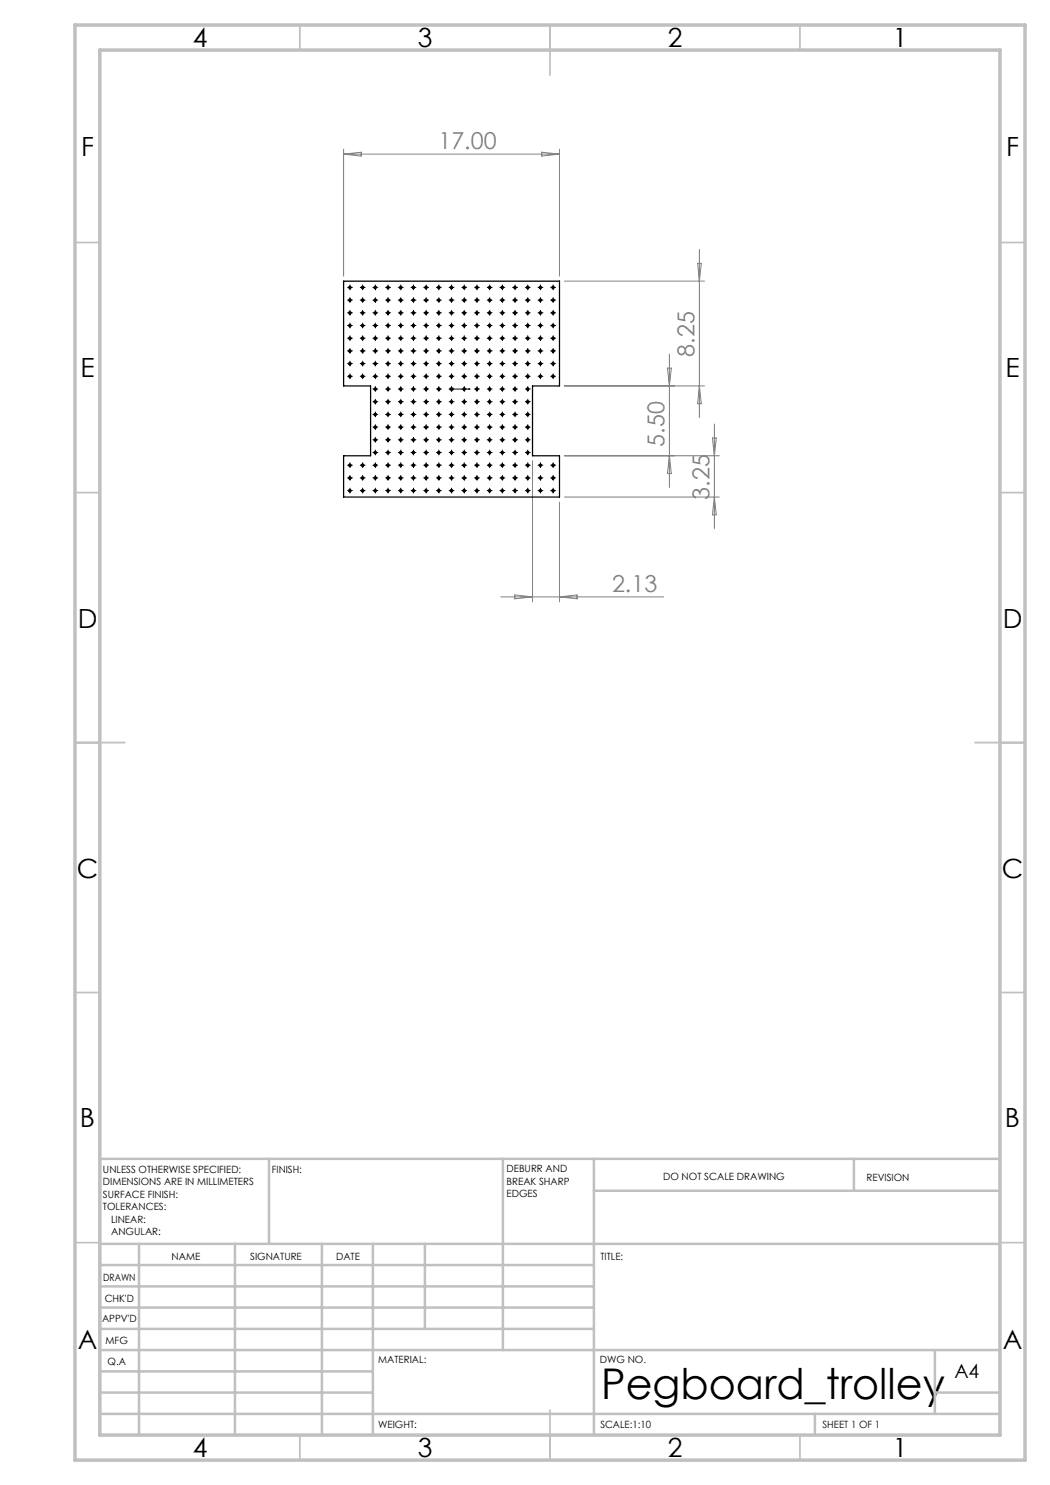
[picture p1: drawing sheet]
<svg xmlns="http://www.w3.org/2000/svg" width="210mm" height="297mm" viewBox="0 0 210 297" stroke-linecap="round" stroke-linejoin="round" font-family="sans-serif">
<defs><g id="words">
<text font-size="8.5" x="120.2" y="279.7">Pegboard_trolley</text>
<g font-size="5.3">
<text x="38.5" y="9.5">4</text>
<text x="83.5" y="9.5">3</text>
<text x="133.6" y="9.5">2</text>
<text x="178.6" y="9.5">1</text>
<text x="16.2" y="31.3">F</text>
<text x="201.2" y="31.3">F</text>
<text x="16.1" y="75.5">E</text>
<text x="201.1" y="75.5">E</text>
<text x="15.5" y="125.5">D</text>
<text x="200.5" y="125.5">D</text>
<text x="15.4" y="175.5">C</text>
<text x="200.4" y="175.5">C</text>
<text x="16" y="225.5">B</text>
<text x="201" y="225.5">B</text>
<text x="15.5" y="269.8">A</text>
<text x="200.5" y="269.8">A</text>
<text x="38.5" y="291.5">4</text>
<text x="83.5" y="291.5">3</text>
<text x="133.6" y="291.5">2</text>
<text x="178.6" y="291.5">1</text>
</g>
<g font-size="4.7" fill="#808080">
<text x="87.7" y="29.8">17.00</text>
<text x="138.9" y="71.3" transform="rotate(-90 138.9 71.3)">8.25</text>
<text x="132.9" y="89.3" transform="rotate(-90 132.9 89.3)">5.50</text>
<text x="141.9" y="99.9" transform="rotate(-90 141.9 99.9)">3.25</text>
<text x="122.4" y="118.4">2.13</text>
</g>
<text font-size="3.9" x="190.9" y="275.5">A4</text>
<g font-size="2">
<text x="20.6" y="234.6">UNLESS OTHERWISE SPECIFIED:</text>
<text x="20.6" y="237.1">DIMENSIONS ARE IN MILLIMETERS</text>
<text x="20.6" y="239.6">SURFACE FINISH:</text>
<text x="54.4" y="234.6">FINISH:</text>
<text x="101.3" y="234.5">DEBURR AND</text>
<text x="101.3" y="237">BREAK SHARP</text>
<text x="101.3" y="239.5">EDGES</text>
<text x="132.6" y="236">DO NOT SCALE DRAWING</text>
<text x="173.3" y="236.2">REVISION</text>
<text x="20.6" y="242.1">TOLERANCES:</text>
<text x="22.2" y="244.6">LINEAR:</text>
<text x="22.2" y="247.1">ANGULAR:</text>
<text x="34.3" y="252">NAME</text>
<text x="50" y="251.9">SIGNATURE</text>
<text x="67.2" y="251.9">DATE</text>
<text x="120.1" y="251.9">TITLE:</text>
<text x="20.6" y="256.1">DRAWN</text>
<text x="20.9" y="260.3">CHK'D</text>
<text x="20.4" y="264.4">APPV'D</text>
<text x="21.1" y="268.8">MFG</text>
<text x="21.5" y="273">Q.A</text>
<text x="75.6" y="272.5">MATERIAL:</text>
<text x="120" y="272.5">DWG NO.</text>
<text x="75.6" y="285.5">WEIGHT:</text>
<text x="120.1" y="285.6">SCALE:1:10</text>
<text x="164.5" y="285.6">SHEET 1 OF 1</text>
</g>
</g></defs>
<path d="M90.2 77.8h.2zM90.3 77.8h.1M90.3 77.8h3.7M94 77.8h-.4h.4" fill="none" stroke="#00f" stroke-width=".2"/>
<g fill="none" stroke="#808080" stroke-width=".2">
<path d="M68.7 29.8v25.4M68.7 30.8h43.2M68.7 30.8l3.5-.4v.8zM108.3 30.4l3.6 .4-3.6 .4zM111.9 29.8v25.4M112.9 56.2h28M139.5 52.7h.8l-.4 3.5zM139.9 49.9v33.6M89.8 77.8h1M90 77.5l.7 .7M90.3 77.3v1M90.7 77.5l-.7 .7"/>
<path d="M112.9 77.2h28M133.5 73.6h.8l-.4 3.6zM133.9 70.8v26.7M139.9 77.2l.4 3.5h-.8zM106.5 92.1v28.3M112.9 99.4h31M112.9 91.2h31M133.9 91.2l.4 3.5h-.8zM142.5 87.6h.8l-.4 3.6zM142.9 84.8v21M142.9 99.4l.4 3.6h-.8zM100.2 119.4h32.6"/>
<path d="M102.9 119l3.6 .4-3.6 .4zM111.9 100.4v20M111.9 119.4l3.5-.4v.8z"/>
</g>
<g fill="none" stroke="#000" stroke-width=".2" stroke-dasharray="15.2 1.3 1.3 1.3">
<path d="M69.7 57.5h-.2M70 57.2v-.2M70 57.7v.3M70 59.8v-.3M70.2 57.5h.3M72.3 57.5h-.3M72.5 57.2v-.2M72.5 57.7v.3M72.5 59.8v-.3M72.8 57.5h.2M74.8 57.5h-.2M75.1 57.2v-.2"/>
<path d="M75.1 57.7v.3M75.1 59.8v-.3M75.3 57.5h.3M77.4 57.5h-.3M77.6 57.2v-.2M77.6 57.7v.3M77.6 59.8v-.3M77.9 57.5h.2M79.9 57.5h-.2M80.2 57.2v-.2M80.2 57.7v.3M80.2 59.8v-.3"/>
<path d="M80.4 57.5h.2M82.4 57.5h-.2M82.7 57.2v-.2M82.7 57.7v.3M82.7 59.8v-.3M82.9 57.5h.3M85 57.5h-.3M85.2 57.2v-.2M85.2 57.7v.3M85.2 59.8v-.3M85.5 57.5h.2M87.5 57.5h-.2"/>
<path d="M87.8 57.2v-.2M87.8 57.7v.3M87.8 59.8v-.3M88 57.5h.3M90.1 57.5h-.3M90.3 57.2v-.2M90.3 57.7v.3M90.3 59.8v-.3M90.6 57.5h.2M92.6 57.5h-.2M92.9 57.2v-.2M92.9 57.7v.3"/>
<path d="M92.9 59.8v-.3M93.1 57.5h.2M95.1 57.5h-.2M95.4 57.2v-.2M95.4 57.7v.3M95.4 59.8v-.3M95.6 57.5h.3M97.7 57.5h-.3M97.9 57.2v-.2M97.9 57.7v.3M97.9 59.8v-.3M98.2 57.5h.2"/>
<path d="M100.2 57.5h-.2M100.5 57.2v-.2M100.5 57.7v.3M100.5 59.8v-.3M100.7 57.5h.3M102.8 57.5h-.3M103 57.2v-.2M103 57.7v.3M103 59.8v-.3M103.3 57.5h.2M105.3 57.5h-.2M105.6 57.2v-.2"/>
<path d="M105.6 57.7v.3M105.6 59.8v-.3M105.8 57.5h.2M107.8 57.5h-.2M108.1 57.2v-.2M108.1 57.7v.3M108.1 59.8v-.3M108.3 57.5h.3M110.4 57.5h-.3M110.6 59.8v-.3M110.6 57.2v-.2M110.6 57.7v.3"/>
<path d="M110.9 57.5h.2M69.7 65.1h-.2M69.7 62.6h-.2M69.7 60h-.2M69.7 67.6h-.2M69.7 70.2h-.2M69.7 72.7h-.2M69.7 75.3h-.2M70 64.8v-.2M70 65.3v.3M70 62.3v-.2M70 62.8v.2"/>
<path d="M70 60.3v.2M70 67.4v-.2M70 67.9v.2M70 69.9v-.2M70 70.4v.3M70 72.5v-.3M70 73v.2M70 75v-.2M70 75.5v.2M70.2 65.1h.3M70.2 62.6h.3M70.2 60h.3"/>
<path d="M70.2 67.6h.3M70.2 70.2h.3M70.2 72.7h.3M70.2 75.3h.3M72.3 62.6h-.3M72.3 65.1h-.3M72.3 60h-.3M72.3 72.7h-.3M72.3 75.3h-.3M72.3 67.6h-.3M72.3 70.2h-.3M72.5 62.3v-.2"/>
<path d="M72.5 62.8v.2M72.5 64.8v-.2M72.5 65.3v.3M72.5 60.3v.2M72.5 72.5v-.3M72.5 73v.2M72.5 75v-.2M72.5 75.5v.2M72.5 67.4v-.2M72.5 67.9v.2M72.5 69.9v-.2M72.5 70.4v.3"/>
<path d="M72.8 62.6h.2M72.8 65.1h.2M72.8 60h.2M72.8 72.7h.2M72.8 75.3h.2M72.8 67.6h.2M72.8 70.2h.2M74.8 77.8h-.2M74.8 62.6h-.2M74.8 65.1h-.2M74.8 60h-.2M74.8 72.7h-.2"/>
<path d="M74.8 75.3h-.2M74.8 67.6h-.2M74.8 70.2h-.2M75.1 77.5v-.2M75.1 78v.3M75.1 62.3v-.2M75.1 62.8v.2M75.1 64.8v-.2M75.1 65.3v.3M75.1 60.3v.2M75.1 72.5v-.3M75.1 73v.2"/>
<path d="M75.1 75v-.2M75.1 75.5v.2M75.1 67.4v-.2M75.1 67.9v.2M75.1 69.9v-.2M75.1 70.4v.3M75.3 77.8h.3M75.3 62.6h.3M75.3 65.1h.3M75.3 60h.3M75.3 72.7h.3M75.3 75.3h.3"/>
<path d="M75.3 67.6h.3M75.3 70.2h.3M77.4 77.8h-.3M77.4 62.6h-.3M77.4 65.1h-.3M77.4 60h-.3M77.4 72.7h-.3M77.4 75.3h-.3M77.4 67.6h-.3M77.4 70.2h-.3M77.6 77.5v-.2M77.6 78v.3"/>
<path d="M77.6 62.3v-.2M77.6 62.8v.2M77.6 64.8v-.2M77.6 65.3v.3M77.6 60.3v.2M77.6 72.5v-.3M77.6 73v.2M77.6 75v-.2M77.6 75.5v.2M77.6 67.4v-.2M77.6 67.9v.2M77.6 69.9v-.2"/>
<path d="M77.6 70.4v.3M77.9 77.8h.2M77.9 62.6h.2M77.9 65.1h.2M77.9 60h.2M77.9 72.7h.2M77.9 75.3h.2M77.9 67.6h.2M77.9 70.2h.2M79.9 77.8h-.2M79.9 62.6h-.2M79.9 65.1h-.2"/>
<path d="M79.9 60h-.2M79.9 72.7h-.2M79.9 75.3h-.2M79.9 67.6h-.2M79.9 70.2h-.2M80.2 77.5v-.2M80.2 78v.3M80.2 62.3v-.2M80.2 62.8v.2M80.2 64.8v-.2M80.2 65.3v.3M80.2 60.3v.2"/>
<path d="M80.2 72.5v-.3M80.2 73v.2M80.2 75v-.2M80.2 75.5v.2M80.2 67.4v-.2M80.2 67.9v.2M80.2 69.9v-.2M80.2 70.4v.3M80.4 77.8h.2M80.4 62.6h.2M80.4 65.1h.2M80.4 60h.2"/>
<path d="M80.4 72.7h.2M80.4 75.3h.2M80.4 67.6h.2M80.4 70.2h.2M82.4 77.8h-.2M82.4 62.6h-.2M82.4 65.1h-.2M82.4 60h-.2M82.4 72.7h-.2M82.4 75.3h-.2M82.4 67.6h-.2M82.4 70.2h-.2"/>
<path d="M82.7 77.5v-.2M82.7 78v.3M82.7 62.3v-.2M82.7 62.8v.2M82.7 64.8v-.2M82.7 65.3v.3M82.7 60.3v.2M82.7 72.5v-.3M82.7 73v.2M82.7 75v-.2M82.7 75.5v.2M82.7 67.4v-.2"/>
<path d="M82.7 67.9v.2M82.7 69.9v-.2M82.7 70.4v.3M82.9 77.8h.3M82.9 62.6h.3M82.9 65.1h.3M82.9 60h.3M82.9 72.7h.3M82.9 75.3h.3M82.9 67.6h.3M82.9 70.2h.3M85 77.8h-.3"/>
<path d="M85 62.6h-.3M85 65.1h-.3M85 60h-.3M85 72.7h-.3M85 75.3h-.3M85 67.6h-.3M85 70.2h-.3M85.2 77.5v-.2M85.2 78v.3M85.2 62.3v-.2M85.2 62.8v.2M85.2 64.8v-.2"/>
<path d="M85.2 65.3v.3M85.2 60.3v.2M85.2 72.5v-.3M85.2 73v.2M85.2 75v-.2M85.2 75.5v.2M85.2 67.4v-.2M85.2 67.9v.2M85.2 69.9v-.2M85.2 70.4v.3M85.5 77.8h.2M85.5 62.6h.2"/>
<path d="M85.5 65.1h.2M85.5 60h.2M85.5 72.7h.2M85.5 75.3h.2M85.5 67.6h.2M85.5 70.2h.2M87.5 77.8h-.2M87.5 62.6h-.2M87.5 65.1h-.2M87.5 60h-.2M87.5 72.7h-.2M87.5 75.3h-.2"/>
<path d="M87.5 67.6h-.2M87.5 70.2h-.2M87.8 77.5v-.2M87.8 78v.3M87.8 62.3v-.2M87.8 62.8v.2M87.8 64.8v-.2M87.8 65.3v.3M87.8 60.3v.2M87.8 72.5v-.3M87.8 73v.2M87.8 75v-.2"/>
<path d="M87.8 75.5v.2M87.8 67.4v-.2M87.8 67.9v.2M87.8 69.9v-.2M87.8 70.4v.3M88 77.8h.3M88 62.6h.3M88 65.1h.3M88 60h.3M88 72.7h.3M88 75.3h.3M88 67.6h.3"/>
<path d="M88 70.2h.3M90.1 77.8h-.3M90.1 62.6h-.3M90.1 65.1h-.3M90.1 60h-.3M90.1 72.7h-.3M90.1 75.3h-.3M90.1 67.6h-.3M90.1 70.2h-.3M90.3 77.5v-.2M90.3 78v.3M90.3 62.3v-.2"/>
<path d="M90.3 62.8v.2M90.3 64.8v-.2M90.3 65.3v.3M90.3 60.3v.2M90.3 72.5v-.3M90.3 73v.2M90.3 75v-.2M90.3 75.5v.2M90.3 67.4v-.2M90.3 67.9v.2M90.3 69.9v-.2M90.3 70.4v.3"/>
<path d="M90.6 77.8h.2M90.6 62.6h.2M90.6 65.1h.2M90.6 60h.2M90.6 72.7h.2M90.6 75.3h.2M90.6 67.6h.2M90.6 70.2h.2M92.6 62.6h-.2M92.6 65.1h-.2M92.6 60h-.2M92.6 72.7h-.2"/>
<path d="M92.6 77.8h-.2M92.6 75.3h-.2M92.6 67.6h-.2M92.6 70.2h-.2M92.9 62.3v-.2M92.9 62.8v.2M92.9 64.8v-.2M92.9 65.3v.3M92.9 60.3v.2M92.9 72.5v-.3M92.9 73v.2M92.9 77.5v-.2"/>
<path d="M92.9 78v.3M92.9 75v-.2M92.9 75.5v.2M92.9 67.4v-.2M92.9 67.9v.2M92.9 69.9v-.2M92.9 70.4v.3M93.1 62.6h.2M93.1 65.1h.2M93.1 60h.2M93.1 72.7h.2M93.1 77.8h.2"/>
<path d="M93.1 75.3h.2M93.1 67.6h.2M93.1 70.2h.2M95.1 62.6h-.2M95.1 65.1h-.2M95.1 60h-.2M95.1 75.3h-.2M95.1 72.7h-.2M95.1 77.8h-.2M95.1 67.6h-.2M95.1 70.2h-.2M95.4 62.3v-.2"/>
<path d="M95.4 62.8v.2M95.4 64.8v-.2M95.4 65.3v.3M95.4 60.3v.2M95.4 75v-.2M95.4 75.5v.2M95.4 72.5v-.3M95.4 73v.2M95.4 77.5v-.2M95.4 78v.3M95.4 67.4v-.2M95.4 67.9v.2"/>
<path d="M95.4 69.9v-.2M95.4 70.4v.3M95.6 62.6h.3M95.6 65.1h.3M95.6 60h.3M95.6 75.3h.3M95.6 72.7h.3M95.6 77.8h.3M95.6 67.6h.3M95.6 70.2h.3M97.7 62.6h-.3M97.7 65.1h-.3"/>
<path d="M97.7 60h-.3M97.7 75.3h-.3M97.7 77.8h-.3M97.7 67.6h-.3M97.7 72.7h-.3M97.7 70.2h-.3M97.9 62.3v-.2M97.9 62.8v.2M97.9 64.8v-.2M97.9 65.3v.3M97.9 60.3v.2M97.9 75v-.2"/>
<path d="M97.9 75.5v.2M97.9 77.5v-.2M97.9 78v.3M97.9 67.4v-.2M97.9 67.9v.2M97.9 72.5v-.3M97.9 73v.2M97.9 69.9v-.2M97.9 70.4v.3M98.2 62.6h.2M98.2 65.1h.2M98.2 60h.2"/>
<path d="M98.2 75.3h.2M98.2 77.8h.2M98.2 67.6h.2M98.2 72.7h.2M98.2 70.2h.2M100.2 62.6h-.2M100.2 65.1h-.2M100.2 60h-.2M100.2 75.3h-.2M100.2 77.8h-.2M100.2 70.2h-.2M100.2 67.6h-.2"/>
<path d="M100.2 72.7h-.2M100.5 62.3v-.2M100.5 62.8v.2M100.5 64.8v-.2M100.5 65.3v.3M100.5 60.3v.2M100.5 75v-.2M100.5 75.5v.2M100.5 77.5v-.2M100.5 78v.3M100.5 69.9v-.2M100.5 70.4v.3"/>
<path d="M100.5 67.4v-.2M100.5 67.9v.2M100.5 72.5v-.3M100.5 73v.2M100.7 62.6h.3M100.7 65.1h.3M100.7 60h.3M100.7 75.3h.3M100.7 77.8h.3M100.7 70.2h.3M100.7 67.6h.3M100.7 72.7h.3"/>
<path d="M102.8 62.6h-.3M102.8 67.6h-.3M102.8 65.1h-.3M102.8 60h-.3M102.8 75.3h-.3M102.8 77.8h-.3M102.8 70.2h-.3M102.8 72.7h-.3M103 62.3v-.2M103 62.8v.2M103 67.4v-.2M103 67.9v.2"/>
<path d="M103 64.8v-.2M103 65.3v.3M103 60.3v.2M103 75v-.2M103 75.5v.2M103 77.5v-.2M103 78v.3M103 69.9v-.2M103 70.4v.3M103 72.5v-.3M103 73v.2M103.3 62.6h.2"/>
<path d="M103.3 67.6h.2M103.3 65.1h.2M103.3 60h.2M103.3 75.3h.2M103.3 77.8h.2M103.3 70.2h.2M103.3 72.7h.2M105.3 65.1h-.2M105.3 62.6h-.2M105.3 67.6h-.2M105.3 60h-.2M105.3 75.3h-.2"/>
<path d="M105.3 77.8h-.2M105.3 70.2h-.2M105.3 72.7h-.2M105.6 64.8v-.2M105.6 65.3v.3M105.6 62.3v-.2M105.6 62.8v.2M105.6 67.4v-.2M105.6 67.9v.2M105.6 60.3v.2M105.6 75v-.2M105.6 75.5v.2"/>
<path d="M105.6 77.5v-.2M105.6 78v.3M105.6 69.9v-.2M105.6 70.4v.3M105.6 72.5v-.3M105.6 73v.2M105.8 65.1h.2M105.8 62.6h.2M105.8 67.6h.2M105.8 60h.2M105.8 75.3h.2M105.8 77.8h.2"/>
<path d="M105.8 70.2h.2M105.8 72.7h.2M107.8 65.1h-.2M107.8 67.6h-.2M107.8 62.6h-.2M107.8 60h-.2M107.8 75.3h-.2M107.8 70.2h-.2M107.8 72.7h-.2M108.1 64.8v-.2M108.1 65.3v.3M108.1 67.4v-.2"/>
<path d="M108.1 67.9v.2M108.1 62.3v-.2M108.1 62.8v.2M108.1 60.3v.2M108.1 75v-.2M108.1 75.5v.2M108.1 69.9v-.2M108.1 70.4v.3M108.1 72.5v-.3M108.1 73v.2M108.3 65.1h.3M108.3 67.6h.3"/>
<path d="M108.3 62.6h.3M108.3 60h.3M108.3 75.3h.3M108.3 70.2h.3M108.3 72.7h.3M110.4 75.3h-.3M110.4 72.7h-.3M110.4 70.2h-.3M110.4 67.6h-.3M110.4 65.1h-.3M110.4 62.6h-.3M110.4 60h-.3"/>
<path d="M110.6 75v-.2M110.6 75.5v.2M110.6 72.5v-.3M110.6 73v.2M110.6 69.9v-.2M110.6 70.4v.3M110.6 67.4v-.2M110.6 67.9v.2M110.6 64.8v-.2M110.6 65.3v.3M110.6 62.3v-.2M110.6 62.8v.2"/>
<path d="M110.6 60.3v.2M110.9 75.3h.2M110.9 72.7h.2M110.9 70.2h.2M110.9 67.6h.2M110.9 65.1h.2M110.9 62.6h.2M110.9 60h.2M69.7 98.1h-.2M69.7 95.6h-.2M69.7 93h-.2M70 97.9v-.3"/>
<path d="M70 98.4v.2M70 95.3v-.2M70 95.8v.3M70 92.8v-.2M70 93.3v.2M70.2 98.1h.3M70.2 95.6h.3M70.2 93h.3M72.3 93h-.3M72.3 98.1h-.3M72.3 95.6h-.3M72.5 92.8v-.2"/>
<path d="M72.5 93.3v.2M72.5 97.9v-.3M72.5 98.4v.2M72.5 95.3v-.2M72.5 95.8v.3M72.8 93h.2M72.8 98.1h.2M72.8 95.6h.2M74.8 82.9h-.2M74.8 85.4h-.2M74.8 80.3h-.2M74.8 95.6h-.2"/>
<path d="M74.8 93h-.2M74.8 98.1h-.2M74.8 88h-.2M74.8 90.5h-.2M75.1 82.6v-.2M75.1 83.1v.3M75.1 85.2v-.3M75.1 85.7v.2M75.1 80.1v-.2M75.1 80.6v.2M75.1 95.3v-.2M75.1 95.8v.3"/>
<path d="M75.1 92.8v-.2M75.1 93.3v.2M75.1 97.9v-.3M75.1 98.4v.2M75.1 87.7v-.2M75.1 88.2v.2M75.1 90.2v-.2M75.1 90.7v.3M75.3 82.9h.3M75.3 85.4h.3M75.3 80.3h.3M75.3 95.6h.3"/>
<path d="M75.3 93h.3M75.3 98.1h.3M75.3 88h.3M75.3 90.5h.3M77.4 82.9h-.3M77.4 85.4h-.3M77.4 80.3h-.3M77.4 95.6h-.3M77.4 98.1h-.3M77.4 88h-.3M77.4 93h-.3M77.4 90.5h-.3"/>
<path d="M77.6 82.6v-.2M77.6 83.1v.3M77.6 85.2v-.3M77.6 85.7v.2M77.6 80.1v-.2M77.6 80.6v.2M77.6 95.3v-.2M77.6 95.8v.3M77.6 97.9v-.3M77.6 98.4v.2M77.6 87.7v-.2M77.6 88.2v.2"/>
<path d="M77.6 92.8v-.2M77.6 93.3v.2M77.6 90.2v-.2M77.6 90.7v.3M77.9 82.9h.2M77.9 85.4h.2M77.9 80.3h.2M77.9 95.6h.2M77.9 98.1h.2M77.9 88h.2M77.9 93h.2M77.9 90.5h.2"/>
<path d="M79.9 82.9h-.2M79.9 85.4h-.2M79.9 80.3h-.2M79.9 95.6h-.2M79.9 98.1h-.2M79.9 90.5h-.2M79.9 88h-.2M79.9 93h-.2M80.2 82.6v-.2M80.2 83.1v.3M80.2 85.2v-.3M80.2 85.7v.2"/>
<path d="M80.2 80.1v-.2M80.2 80.6v.2M80.2 95.3v-.2M80.2 95.8v.3M80.2 97.9v-.3M80.2 98.4v.2M80.2 90.2v-.2M80.2 90.7v.3M80.2 87.7v-.2M80.2 88.2v.2M80.2 92.8v-.2M80.2 93.3v.2"/>
<path d="M80.4 82.9h.2M80.4 85.4h.2M80.4 80.3h.2M80.4 95.6h.2M80.4 98.1h.2M80.4 90.5h.2M80.4 88h.2M80.4 93h.2M82.4 82.9h-.2M82.4 88h-.2M82.4 85.4h-.2M82.4 80.3h-.2"/>
<path d="M82.4 95.6h-.2M82.4 98.1h-.2M82.4 90.5h-.2M82.4 93h-.2M82.7 82.6v-.2M82.7 83.1v.3M82.7 87.7v-.2M82.7 88.2v.2M82.7 85.2v-.3M82.7 85.7v.2M82.7 80.1v-.2M82.7 80.6v.2"/>
<path d="M82.7 95.3v-.2M82.7 95.8v.3M82.7 97.9v-.3M82.7 98.4v.2M82.7 90.2v-.2M82.7 90.7v.3M82.7 92.8v-.2M82.7 93.3v.2M82.9 82.9h.3M82.9 88h.3M82.9 85.4h.3M82.9 80.3h.3"/>
<path d="M82.9 95.6h.3M82.9 98.1h.3M82.9 90.5h.3M82.9 93h.3M85 85.4h-.3M85 82.9h-.3M85 88h-.3M85 80.3h-.3M85 95.6h-.3M85 98.1h-.3M85 90.5h-.3M85 93h-.3"/>
<path d="M85.2 85.2v-.3M85.2 85.7v.2M85.2 82.6v-.2M85.2 83.1v.3M85.2 87.7v-.2M85.2 88.2v.2M85.2 80.1v-.2M85.2 80.6v.2M85.2 95.3v-.2M85.2 95.8v.3M85.2 97.9v-.3M85.2 98.4v.2"/>
<path d="M85.2 90.2v-.2M85.2 90.7v.3M85.2 92.8v-.2M85.2 93.3v.2M85.5 85.4h.2M85.5 82.9h.2M85.5 88h.2M85.5 80.3h.2M85.5 95.6h.2M85.5 98.1h.2M85.5 90.5h.2M85.5 93h.2"/>
<path d="M87.5 85.4h-.2M87.5 88h-.2M87.5 82.9h-.2M87.5 80.3h-.2M87.5 95.6h-.2M87.5 98.1h-.2M87.5 90.5h-.2M87.5 93h-.2M87.8 85.2v-.3M87.8 85.7v.2M87.8 87.7v-.2M87.8 88.2v.2"/>
<path d="M87.8 82.6v-.2M87.8 83.1v.3M87.8 80.1v-.2M87.8 80.6v.2M87.8 95.3v-.2M87.8 95.8v.3M87.8 97.9v-.3M87.8 98.4v.2M87.8 90.2v-.2M87.8 90.7v.3M87.8 92.8v-.2M87.8 93.3v.2"/>
<path d="M88 85.4h.3M88 88h.3M88 82.9h.3M88 80.3h.3M88 95.6h.3M88 98.1h.3M88 90.5h.3M88 93h.3M90.1 85.4h-.3M90.1 88h-.3M90.1 80.3h-.3M90.1 82.9h-.3"/>
<path d="M90.1 95.6h-.3M90.1 98.1h-.3M90.1 90.5h-.3M90.1 93h-.3M90.3 85.2v-.3M90.3 85.7v.2M90.3 87.7v-.2M90.3 88.2v.2M90.3 80.1v-.2M90.3 80.6v.2M90.3 82.6v-.2M90.3 83.1v.3"/>
<path d="M90.3 95.3v-.2M90.3 95.8v.3M90.3 97.9v-.3M90.3 98.4v.2M90.3 90.2v-.2M90.3 90.7v.3M90.3 92.8v-.2M90.3 93.3v.2M90.6 85.4h.2M90.6 88h.2M90.6 80.3h.2M90.6 82.9h.2"/>
<path d="M90.6 95.6h.2M90.6 98.1h.2M90.6 90.5h.2M90.6 93h.2M92.6 85.4h-.2M92.6 88h-.2M92.6 80.3h-.2M92.6 82.9h-.2M92.6 95.6h-.2M92.6 98.1h-.2M92.6 90.5h-.2M92.6 93h-.2"/>
<path d="M92.9 85.2v-.3M92.9 85.7v.2M92.9 87.7v-.2M92.9 88.2v.2M92.9 80.1v-.2M92.9 80.6v.2M92.9 82.6v-.2M92.9 83.1v.3M92.9 95.3v-.2M92.9 95.8v.3M92.9 97.9v-.3M92.9 98.4v.2"/>
<path d="M92.9 90.2v-.2M92.9 90.7v.3M92.9 92.8v-.2M92.9 93.3v.2M93.1 85.4h.2M93.1 88h.2M93.1 80.3h.2M93.1 82.9h.2M93.1 95.6h.2M93.1 98.1h.2M93.1 90.5h.2M93.1 93h.2"/>
<path d="M95.1 85.4h-.2M95.1 88h-.2M95.1 80.3h-.2M95.1 82.9h-.2M95.1 95.6h-.2M95.1 98.1h-.2M95.1 90.5h-.2M95.1 93h-.2M95.4 85.2v-.3M95.4 85.7v.2M95.4 87.7v-.2M95.4 88.2v.2"/>
<path d="M95.4 80.1v-.2M95.4 80.6v.2M95.4 82.6v-.2M95.4 83.1v.3M95.4 95.3v-.2M95.4 95.8v.3M95.4 97.9v-.3M95.4 98.4v.2M95.4 90.2v-.2M95.4 90.7v.3M95.4 92.8v-.2M95.4 93.3v.2"/>
<path d="M95.6 85.4h.3M95.6 88h.3M95.6 80.3h.3M95.6 82.9h.3M95.6 95.6h.3M95.6 98.1h.3M95.6 90.5h.3M95.6 93h.3M97.7 85.4h-.3M97.7 88h-.3M97.7 80.3h-.3M97.7 82.9h-.3"/>
<path d="M97.7 95.6h-.3M97.7 98.1h-.3M97.7 90.5h-.3M97.7 93h-.3M97.9 85.2v-.3M97.9 85.7v.2M97.9 87.7v-.2M97.9 88.2v.2M97.9 80.1v-.2M97.9 80.6v.2M97.9 82.6v-.2M97.9 83.1v.3"/>
<path d="M97.9 95.3v-.2M97.9 95.8v.3M97.9 97.9v-.3M97.9 98.4v.2M97.9 90.2v-.2M97.9 90.7v.3M97.9 92.8v-.2M97.9 93.3v.2M98.2 85.4h.2M98.2 88h.2M98.2 80.3h.2M98.2 82.9h.2"/>
<path d="M98.2 95.6h.2M98.2 98.1h.2M98.2 90.5h.2M98.2 93h.2M100.2 85.4h-.2M100.2 88h-.2M100.2 80.3h-.2M100.2 82.9h-.2M100.2 95.6h-.2M100.2 98.1h-.2M100.2 90.5h-.2M100.2 93h-.2"/>
<path d="M100.5 85.2v-.3M100.5 85.7v.2M100.5 87.7v-.2M100.5 88.2v.2M100.5 80.1v-.2M100.5 80.6v.2M100.5 82.6v-.2M100.5 83.1v.3M100.5 95.3v-.2M100.5 95.8v.3M100.5 97.9v-.3M100.5 98.4v.2"/>
<path d="M100.5 90.2v-.2M100.5 90.7v.3M100.5 92.8v-.2M100.5 93.3v.2M100.7 85.4h.3M100.7 88h.3M100.7 80.3h.3M100.7 82.9h.3M100.7 95.6h.3M100.7 98.1h.3M100.7 90.5h.3M100.7 93h.3"/>
<path d="M102.8 85.4h-.3M102.8 88h-.3M102.8 80.3h-.3M102.8 82.9h-.3M102.8 95.6h-.3M102.8 98.1h-.3M102.8 90.5h-.3M102.8 93h-.3M103 85.2v-.3M103 85.7v.2M103 87.7v-.2M103 88.2v.2"/>
<path d="M103 80.1v-.2M103 80.6v.2M103 82.6v-.2M103 83.1v.3M103 95.3v-.2M103 95.8v.3M103 97.9v-.3M103 98.4v.2M103 90.2v-.2M103 90.7v.3M103 92.8v-.2M103 93.3v.2"/>
<path d="M103.3 85.4h.2M103.3 88h.2M103.3 80.3h.2M103.3 82.9h.2M103.3 95.6h.2M103.3 98.1h.2M103.3 90.5h.2M103.3 93h.2M105.3 85.4h-.2M105.3 88h-.2M105.3 80.3h-.2M105.3 82.9h-.2"/>
<path d="M105.3 95.6h-.2M105.3 98.1h-.2M105.3 90.5h-.2M105.3 93h-.2M105.6 85.2v-.3M105.6 85.7v.2M105.6 87.7v-.2M105.6 88.2v.2M105.6 80.1v-.2M105.6 80.6v.2M105.6 82.6v-.2M105.6 83.1v.3"/>
<path d="M105.6 95.3v-.2M105.6 95.8v.3M105.6 97.9v-.3M105.6 98.4v.2M105.6 90.2v-.2M105.6 90.7v.3M105.6 92.8v-.2M105.6 93.3v.2M105.8 85.4h.2M105.8 88h.2M105.8 80.3h.2M105.8 82.9h.2"/>
<path d="M105.8 95.6h.2M105.8 98.1h.2M105.8 90.5h.2M105.8 93h.2M107.8 95.6h-.2M107.8 98.1h-.2M107.8 93h-.2M108.1 95.3v-.2M108.1 95.8v.3M108.1 97.9v-.3M108.1 98.4v.2M108.1 92.8v-.2"/>
<path d="M108.1 93.3v.2M108.3 95.6h.3M108.3 98.1h.3M108.3 93h.3M110.4 95.6h-.3M110.4 93h-.3M110.4 98.1h-.3M110.6 95.3v-.2M110.6 95.8v.3M110.6 92.8v-.2M110.6 93.3v.2M110.6 97.9v-.3"/>
<path d="M110.6 98.4v.2M110.9 95.6h.2M110.9 93h.2M110.9 98.1h.2"/>
</g>
<g fill="none" stroke="#000" stroke-width=".2">
<path d="M69.7 57.5h.5M70 57.3v.4M70 59.8v.5M72.3 57.5h.5M72.5 57.3v.4M72.5 59.8v.5M74.8 57.5h.5M75.1 57.3v.4M75.1 59.8v.5M77.4 57.5h.5M77.6 57.3v.4M77.6 59.8v.5"/>
<path d="M79.9 57.5h.5M80.2 57.3v.4M80.2 59.8v.5M82.4 57.5h.5M82.7 57.3v.4M82.7 59.8v.5M85 57.5h.5M85.2 57.3v.4M85.2 59.8v.5M87.5 57.5h.5M87.8 57.3v.4M87.8 59.8v.5"/>
<path d="M90.1 57.5h.5M90.3 57.3v.4M90.3 59.8v.5M92.6 57.5h.5M92.9 57.3v.4M92.9 59.8v.5M95.1 57.5h.5M95.4 57.3v.4M95.4 59.8v.5M97.7 57.5h.5M97.9 57.3v.4M97.9 59.8v.5"/>
<path d="M100.2 57.5h.5M100.5 57.3v.4M100.5 59.8v.5M102.8 57.5h.5M103 57.3v.4M103 59.8v.5M105.3 57.5h.5M105.6 57.3v.4M105.6 59.8v.5M107.8 57.5h.5M108.1 57.3v.4M108.1 59.8v.5"/>
<path d="M110.4 57.5h.5M110.6 57.3v.4M110.6 59.8v.5M69.7 75.3h.5M69.7 72.7h.5M69.7 70.2h.5M69.7 67.7h.5M69.7 65.1h.5M69.7 62.6h.5M69.7 60h.5M70 62.3v.5M70 64.9v.5"/>
<path d="M70 67.4v.5M70 70v.4M70 72.5v.5M70 75v.5M72.3 75.3h.5M72.3 72.7h.5M72.3 70.2h.5M72.3 67.7h.5M72.3 65.1h.5M72.3 62.6h.5M72.3 60h.5M72.5 62.3v.5"/>
<path d="M72.5 64.9v.5M72.5 67.4v.5M72.5 70v.4M72.5 72.5v.5M72.5 75v.5M74.8 75.3h.5M74.8 72.7h.5M74.8 70.2h.5M74.8 67.7h.5M74.8 65.1h.5M74.8 62.6h.5M74.8 60h.5"/>
<path d="M74.8 77.8h.5M75.1 62.3v.5M75.1 64.9v.5M75.1 67.4v.5M75.1 70v.4M75.1 72.5v.5M75.1 75v.5M75.1 77.6v.5M77.4 75.3h.5M77.4 72.7h.5M77.4 70.2h.5M77.4 67.7h.5"/>
<path d="M77.4 65.1h.5M77.4 62.6h.5M77.4 60h.5M77.4 77.8h.5M77.6 62.3v.5M77.6 64.9v.5M77.6 67.4v.5M77.6 70v.4M77.6 72.5v.5M77.6 75v.5M77.6 77.6v.5M79.9 75.3h.5"/>
<path d="M79.9 72.7h.5M79.9 70.2h.5M79.9 67.7h.5M79.9 65.1h.5M79.9 62.6h.5M79.9 60h.5M79.9 77.8h.5M80.2 62.3v.5M80.2 64.9v.5M80.2 67.4v.5M80.2 70v.4M80.2 72.5v.5"/>
<path d="M80.2 75v.5M80.2 77.6v.5M82.4 75.3h.5M82.4 72.7h.5M82.4 70.2h.5M82.4 67.7h.5M82.4 65.1h.5M82.4 62.6h.5M82.4 60h.5M82.4 77.8h.5M82.7 62.3v.5M82.7 64.9v.5"/>
<path d="M82.7 67.4v.5M82.7 70v.4M82.7 72.5v.5M82.7 75v.5M82.7 77.6v.5M85 75.3h.5M85 72.7h.5M85 70.2h.5M85 67.7h.5M85 65.1h.5M85 62.6h.5M85 60h.5"/>
<path d="M85 77.8h.5M85.2 62.3v.5M85.2 64.9v.5M85.2 67.4v.5M85.2 70v.4M85.2 72.5v.5M85.2 75v.5M85.2 77.6v.5M87.5 75.3h.5M87.5 72.7h.5M87.5 70.2h.5M87.5 67.7h.5"/>
<path d="M87.5 65.1h.5M87.5 62.6h.5M87.5 60h.5M87.5 77.8h.5M87.8 62.3v.5M87.8 64.9v.5M87.8 67.4v.5M87.8 70v.4M87.8 72.5v.5M87.8 75v.5M87.8 77.6v.5M90.1 75.3h.5"/>
<path d="M90.1 72.7h.5M90.1 70.2h.5M90.1 67.7h.5M90.1 65.1h.5M90.1 62.6h.5M90.1 60h.5M90.1 77.8h.5M90.3 62.3v.5M90.3 64.9v.5M90.3 67.4v.5M90.3 70v.4M90.3 72.5v.5"/>
<path d="M90.3 75v.5M90.3 77.6v.5M92.6 75.3h.5M92.6 72.7h.5M92.6 70.2h.5M92.6 67.7h.5M92.6 65.1h.5M92.6 62.6h.5M92.6 60h.5M92.6 77.8h.5M92.9 62.3v.5M92.9 64.9v.5"/>
<path d="M92.9 67.4v.5M92.9 70v.4M92.9 72.5v.5M92.9 75v.5M92.9 77.6v.5M95.1 75.3h.5M95.1 72.7h.5M95.1 70.2h.5M95.1 67.7h.5M95.1 65.1h.5M95.1 62.6h.5M95.1 60h.5"/>
<path d="M95.1 77.8h.5M95.4 62.3v.5M95.4 64.9v.5M95.4 67.4v.5M95.4 70v.4M95.4 72.5v.5M95.4 75v.5M95.4 77.6v.5M97.7 75.3h.5M97.7 72.7h.5M97.7 70.2h.5M97.7 67.7h.5"/>
<path d="M97.7 65.1h.5M97.7 62.6h.5M97.7 60h.5M97.7 77.8h.5M97.9 62.3v.5M97.9 64.9v.5M97.9 67.4v.5M97.9 70v.4M97.9 72.5v.5M97.9 75v.5M97.9 77.6v.5M100.2 75.3h.5"/>
<path d="M100.2 72.7h.5M100.2 70.2h.5M100.2 67.7h.5M100.2 65.1h.5M100.2 62.6h.5M100.2 60h.5M100.2 77.8h.5M100.5 62.3v.5M100.5 64.9v.5M100.5 67.4v.5M100.5 70v.4M100.5 72.5v.5"/>
<path d="M100.5 75v.5M100.5 77.6v.5M102.8 75.3h.5M102.8 72.7h.5M102.8 70.2h.5M102.8 67.7h.5M102.8 65.1h.5M102.8 62.6h.5M102.8 60h.5M102.8 77.8h.5M103 62.3v.5M103 64.9v.5"/>
<path d="M103 67.4v.5M103 70v.4M103 72.5v.5M103 75v.5M103 77.6v.5M105.3 75.3h.5M105.3 72.7h.5M105.3 70.2h.5M105.3 67.7h.5M105.3 65.1h.5M105.3 62.6h.5M105.3 60h.5"/>
<path d="M105.3 77.8h.5M105.6 62.3v.5M105.6 64.9v.5M105.6 67.4v.5M105.6 70v.4M105.6 72.5v.5M105.6 75v.5M105.6 77.6v.5M107.8 75.3h.5M107.8 72.7h.5M107.8 70.2h.5M107.8 67.7h.5"/>
<path d="M107.8 65.1h.5M107.8 62.6h.5M107.8 60h.5M108.1 62.3v.5M108.1 64.9v.5M108.1 67.4v.5M108.1 70v.4M108.1 72.5v.5M108.1 75v.5M110.4 75.3h.5M110.4 72.7h.5M110.4 70.2h.5"/>
<path d="M110.4 67.7h.5M110.4 65.1h.5M110.4 62.6h.5M110.4 60h.5M110.6 62.3v.5M110.6 64.9v.5M110.6 67.4v.5M110.6 70v.4M110.6 72.5v.5M110.6 75v.5M69.7 98.1h.5M69.7 95.6h.5"/>
<path d="M69.7 93.1h.5M70 92.8v.5M70 95.4v.4M70 97.9v.5M72.3 98.1h.5M72.3 95.6h.5M72.3 93.1h.5M72.5 92.8v.5M72.5 95.4v.4M72.5 97.9v.5M74.8 98.1h.5M74.8 95.6h.5"/>
<path d="M74.8 93.1h.5M74.8 85.4h.5M74.8 82.9h.5M74.8 88h.5M74.8 80.4h.5M74.8 90.5h.5M75.1 80.1v.5M75.1 82.7v.4M75.1 85.2v.5M75.1 87.7v.5M75.1 90.3v.5M75.1 92.8v.5"/>
<path d="M75.1 95.4v.4M75.1 97.9v.5M77.4 98.1h.5M77.4 95.6h.5M77.4 93.1h.5M77.4 85.4h.5M77.4 82.9h.5M77.4 88h.5M77.4 80.4h.5M77.4 90.5h.5M77.6 80.1v.5M77.6 82.7v.4"/>
<path d="M77.6 85.2v.5M77.6 87.7v.5M77.6 90.3v.5M77.6 92.8v.5M77.6 95.4v.4M77.6 97.9v.5M79.9 98.1h.5M79.9 95.6h.5M79.9 93.1h.5M79.9 85.4h.5M79.9 82.9h.5M79.9 88h.5"/>
<path d="M79.9 80.4h.5M79.9 90.5h.5M80.2 80.1v.5M80.2 82.7v.4M80.2 85.2v.5M80.2 87.7v.5M80.2 90.3v.5M80.2 92.8v.5M80.2 95.4v.4M80.2 97.9v.5M82.4 98.1h.5M82.4 95.6h.5"/>
<path d="M82.4 93.1h.5M82.4 85.4h.5M82.4 82.9h.5M82.4 88h.5M82.4 80.4h.5M82.4 90.5h.5M82.7 80.1v.5M82.7 82.7v.4M82.7 85.2v.5M82.7 87.7v.5M82.7 90.3v.5M82.7 92.8v.5"/>
<path d="M82.7 95.4v.4M82.7 97.9v.5M85 98.1h.5M85 95.6h.5M85 93.1h.5M85 85.4h.5M85 82.9h.5M85 88h.5M85 80.4h.5M85 90.5h.5M85.2 80.1v.5M85.2 82.7v.4"/>
<path d="M85.2 85.2v.5M85.2 87.7v.5M85.2 90.3v.5M85.2 92.8v.5M85.2 95.4v.4M85.2 97.9v.5M87.5 98.1h.5M87.5 95.6h.5M87.5 93.1h.5M87.5 85.4h.5M87.5 82.9h.5M87.5 88h.5"/>
<path d="M87.5 80.4h.5M87.5 90.5h.5M87.8 80.1v.5M87.8 82.7v.4M87.8 85.2v.5M87.8 87.7v.5M87.8 90.3v.5M87.8 92.8v.5M87.8 95.4v.4M87.8 97.9v.5M90.1 98.1h.5M90.1 95.6h.5"/>
<path d="M90.1 93.1h.5M90.1 85.4h.5M90.1 82.9h.5M90.1 88h.5M90.1 80.4h.5M90.1 90.5h.5M90.3 80.1v.5M90.3 82.7v.4M90.3 85.2v.5M90.3 87.7v.5M90.3 90.3v.5M90.3 92.8v.5"/>
<path d="M90.3 95.4v.4M90.3 97.9v.5M92.6 98.1h.5M92.6 95.6h.5M92.6 93.1h.5M92.6 85.4h.5M92.6 82.9h.5M92.6 88h.5M92.6 80.4h.5M92.6 90.5h.5M92.9 80.1v.5M92.9 82.7v.4"/>
<path d="M92.9 85.2v.5M92.9 87.7v.5M92.9 90.3v.5M92.9 92.8v.5M92.9 95.4v.4M92.9 97.9v.5M95.1 98.1h.5M95.1 95.6h.5M95.1 93.1h.5M95.1 85.4h.5M95.1 82.9h.5M95.1 88h.5"/>
<path d="M95.1 80.4h.5M95.1 90.5h.5M95.4 80.1v.5M95.4 82.7v.4M95.4 85.2v.5M95.4 87.7v.5M95.4 90.3v.5M95.4 92.8v.5M95.4 95.4v.4M95.4 97.9v.5M97.7 98.1h.5M97.7 95.6h.5"/>
<path d="M97.7 93.1h.5M97.7 85.4h.5M97.7 82.9h.5M97.7 88h.5M97.7 80.4h.5M97.7 90.5h.5M97.9 80.1v.5M97.9 82.7v.4M97.9 85.2v.5M97.9 87.7v.5M97.9 90.3v.5M97.9 92.8v.5"/>
<path d="M97.9 95.4v.4M97.9 97.9v.5M100.2 98.1h.5M100.2 95.6h.5M100.2 93.1h.5M100.2 85.4h.5M100.2 82.9h.5M100.2 88h.5M100.2 80.4h.5M100.2 90.5h.5M100.5 80.1v.5M100.5 82.7v.4"/>
<path d="M100.5 85.2v.5M100.5 87.7v.5M100.5 90.3v.5M100.5 92.8v.5M100.5 95.4v.4M100.5 97.9v.5M102.8 98.1h.5M102.8 95.6h.5M102.8 93.1h.5M102.8 85.4h.5M102.8 82.9h.5M102.8 88h.5"/>
<path d="M102.8 80.4h.5M102.8 90.5h.5M103 80.1v.5M103 82.7v.4M103 85.2v.5M103 87.7v.5M103 90.3v.5M103 92.8v.5M103 95.4v.4M103 97.9v.5M105.3 98.1h.5M105.3 95.6h.5"/>
<path d="M105.3 93.1h.5M105.3 85.4h.5M105.3 82.9h.5M105.3 88h.5M105.3 80.4h.5M105.3 90.5h.5M105.6 80.1v.5M105.6 82.7v.4M105.6 85.2v.5M105.6 87.7v.5M105.6 90.3v.5M105.6 92.8v.5"/>
<path d="M105.6 95.4v.4M105.6 97.9v.5M107.8 98.1h.5M107.8 95.6h.5M107.8 93.1h.5M108.1 92.8v.5M108.1 95.4v.4M108.1 97.9v.5M110.4 98.1h.5M110.4 95.6h.5M110.4 93.1h.5M110.6 92.8v.5"/>
<path d="M110.6 95.4v.4M110.6 97.9v.5"/>
</g>
<g fill="none" stroke="#c0c0c0" stroke-width=".35">
<path d="M60 5v5M110 5v10M160 5v5M15 48.5h5M200 48.5h5M15 98.5h5M200 98.5h5M15 148.5h10M195 148.5h10M15 198.5h5M200 198.5h5M15 248.5h5"/>
<path d="M200 248.5h5M60 287v5M110 282v10M160 287v5"/>
</g>
<g fill="none" stroke="#c0c0c0" stroke-width=".5">
<path d="M53.8 231.8v17M100.6 231.8v38.2M118.8 231.8v55.2M118.8 238.2h81.2M170.8 231.8v6.4M200 231.8h-180v55.2M20 248.8h180M20 257.3h98.8M20 253h98.8M27.8 248.8v38.2M47 248.8v38.2M64.4 248.8v38.2"/>
<path d="M74.6 248.8v38.2M85 248.8v17M20 265.8h98.8M20 261.5h98.8M20 278.5h54.6M20 274.3h54.6M20 270h180M187 278.5h13M187 270v12.8M20 282.8h180M163 282.8v4.2"/>
</g>
<path d="M15 5h190v287h-190zM20 10h180v277h-180z" fill="none" stroke="#c0c0c0" stroke-width=".7"/>
<path d="M93.6 77.8h.4zM90.2 77.8h.2z" fill="#00f"/>
<g fill="none" stroke="#000" stroke-width=".25">
<path d="M68.7 56.2h43.2v21h-5.4v14h5.4v8.2h-43.2v-8.2h5.4v-14h-5.4z"/>
<circle cx="70" cy="57.5" r=".25"/>
<circle cx="72.5" cy="57.5" r=".25"/>
<circle cx="75.1" cy="57.5" r=".25"/>
<circle cx="77.6" cy="57.5" r=".25"/>
<circle cx="80.1" cy="57.5" r=".25"/>
<circle cx="82.7" cy="57.5" r=".25"/>
<circle cx="85.2" cy="57.5" r=".25"/>
<circle cx="87.8" cy="57.5" r=".25"/>
<circle cx="90.3" cy="57.5" r=".25"/>
<circle cx="92.8" cy="57.5" r=".25"/>
<circle cx="95.4" cy="57.5" r=".25"/>
<circle cx="97.9" cy="57.5" r=".25"/>
<circle cx="100.5" cy="57.5" r=".25"/>
<circle cx="103" cy="57.5" r=".25"/>
<circle cx="105.5" cy="57.5" r=".25"/>
<circle cx="108.1" cy="57.5" r=".25"/>
<circle cx="110.6" cy="57.5" r=".25"/>
<circle cx="70" cy="65.1" r=".25"/>
<circle cx="70" cy="75.3" r=".25"/>
<circle cx="70" cy="72.7" r=".25"/>
<circle cx="70" cy="70.2" r=".25"/>
<circle cx="70" cy="67.7" r=".25"/>
<circle cx="70" cy="62.6" r=".25"/>
<circle cx="70" cy="60" r=".25"/>
<circle cx="72.5" cy="65.1" r=".25"/>
<circle cx="72.5" cy="70.2" r=".25"/>
<circle cx="72.5" cy="72.7" r=".25"/>
<circle cx="72.5" cy="75.3" r=".25"/>
<circle cx="72.5" cy="67.7" r=".25"/>
<circle cx="72.5" cy="62.6" r=".25"/>
<circle cx="72.5" cy="60" r=".25"/>
<circle cx="75.1" cy="65.1" r=".25"/>
<circle cx="75.1" cy="70.2" r=".25"/>
<circle cx="75.1" cy="72.7" r=".25"/>
<circle cx="75.1" cy="75.3" r=".25"/>
<circle cx="75.1" cy="77.8" r=".25"/>
<circle cx="75.1" cy="67.7" r=".25"/>
<circle cx="75.1" cy="62.6" r=".25"/>
<circle cx="75.1" cy="60" r=".25"/>
<circle cx="77.6" cy="65.1" r=".25"/>
<circle cx="77.6" cy="77.8" r=".25"/>
<circle cx="77.6" cy="70.2" r=".25"/>
<circle cx="77.6" cy="72.7" r=".25"/>
<circle cx="77.6" cy="75.3" r=".25"/>
<circle cx="77.6" cy="67.7" r=".25"/>
<circle cx="77.6" cy="62.6" r=".25"/>
<circle cx="77.6" cy="60" r=".25"/>
<circle cx="80.1" cy="65.1" r=".25"/>
<circle cx="80.1" cy="75.3" r=".25"/>
<circle cx="80.1" cy="70.2" r=".25"/>
<circle cx="80.1" cy="72.7" r=".25"/>
<circle cx="80.1" cy="77.8" r=".25"/>
<circle cx="80.1" cy="67.7" r=".25"/>
<circle cx="80.1" cy="60" r=".25"/>
<circle cx="80.1" cy="62.6" r=".25"/>
<circle cx="82.7" cy="65.1" r=".25"/>
<circle cx="82.7" cy="72.7" r=".25"/>
<circle cx="82.7" cy="75.3" r=".25"/>
<circle cx="82.7" cy="70.2" r=".25"/>
<circle cx="82.7" cy="77.8" r=".25"/>
<circle cx="82.7" cy="67.7" r=".25"/>
<circle cx="82.7" cy="62.6" r=".25"/>
<circle cx="82.7" cy="60" r=".25"/>
<circle cx="85.2" cy="65.1" r=".25"/>
<circle cx="85.2" cy="70.2" r=".25"/>
<circle cx="85.2" cy="72.7" r=".25"/>
<circle cx="85.2" cy="77.8" r=".25"/>
<circle cx="85.2" cy="75.3" r=".25"/>
<circle cx="85.2" cy="60" r=".25"/>
<circle cx="85.2" cy="62.6" r=".25"/>
<circle cx="85.2" cy="67.7" r=".25"/>
<circle cx="87.8" cy="65.1" r=".25"/>
<circle cx="87.8" cy="70.2" r=".25"/>
<circle cx="87.8" cy="72.7" r=".25"/>
<circle cx="87.8" cy="77.8" r=".25"/>
<circle cx="87.8" cy="75.3" r=".25"/>
<circle cx="87.8" cy="60" r=".25"/>
<circle cx="87.8" cy="67.7" r=".25"/>
<circle cx="87.8" cy="62.6" r=".25"/>
<circle cx="90.3" cy="65.1" r=".25"/>
<circle cx="90.3" cy="77.8" r=".25"/>
<circle cx="90.3" cy="70.2" r=".25"/>
<circle cx="90.3" cy="72.7" r=".25"/>
<circle cx="90.3" cy="75.3" r=".25"/>
<circle cx="90.3" cy="67.7" r=".25"/>
<circle cx="90.3" cy="62.6" r=".25"/>
<circle cx="90.3" cy="60" r=".25"/>
<circle cx="92.8" cy="65.1" r=".25"/>
<circle cx="92.8" cy="75.3" r=".25"/>
<circle cx="92.8" cy="77.8" r=".25"/>
<circle cx="92.8" cy="70.2" r=".25"/>
<circle cx="92.8" cy="72.7" r=".25"/>
<circle cx="92.8" cy="67.7" r=".25"/>
<circle cx="92.8" cy="60" r=".25"/>
<circle cx="92.8" cy="62.6" r=".25"/>
<circle cx="95.4" cy="65.1" r=".25"/>
<circle cx="95.4" cy="70.2" r=".25"/>
<circle cx="95.4" cy="77.8" r=".25"/>
<circle cx="95.4" cy="75.3" r=".25"/>
<circle cx="95.4" cy="72.7" r=".25"/>
<circle cx="95.4" cy="67.7" r=".25"/>
<circle cx="95.4" cy="60" r=".25"/>
<circle cx="95.4" cy="62.6" r=".25"/>
<circle cx="97.9" cy="65.1" r=".25"/>
<circle cx="97.9" cy="70.2" r=".25"/>
<circle cx="97.9" cy="72.7" r=".25"/>
<circle cx="97.9" cy="75.3" r=".25"/>
<circle cx="97.9" cy="77.8" r=".25"/>
<circle cx="97.9" cy="67.7" r=".25"/>
<circle cx="97.9" cy="60" r=".25"/>
<circle cx="97.9" cy="62.6" r=".25"/>
<circle cx="100.5" cy="65.1" r=".25"/>
<circle cx="100.5" cy="72.7" r=".25"/>
<circle cx="100.5" cy="75.3" r=".25"/>
<circle cx="100.5" cy="70.2" r=".25"/>
<circle cx="100.5" cy="77.8" r=".25"/>
<circle cx="100.5" cy="62.6" r=".25"/>
<circle cx="100.5" cy="60" r=".25"/>
<circle cx="100.5" cy="67.7" r=".25"/>
<circle cx="103" cy="65.1" r=".25"/>
<circle cx="103" cy="70.2" r=".25"/>
<circle cx="103" cy="72.7" r=".25"/>
<circle cx="103" cy="77.8" r=".25"/>
<circle cx="103" cy="75.3" r=".25"/>
<circle cx="103" cy="62.6" r=".25"/>
<circle cx="103" cy="60" r=".25"/>
<circle cx="103" cy="67.7" r=".25"/>
<circle cx="105.5" cy="65.1" r=".25"/>
<circle cx="105.5" cy="75.3" r=".25"/>
<circle cx="105.5" cy="72.7" r=".25"/>
<circle cx="105.5" cy="70.2" r=".25"/>
<circle cx="105.5" cy="77.8" r=".25"/>
<circle cx="105.5" cy="62.6" r=".25"/>
<circle cx="105.5" cy="60" r=".25"/>
<circle cx="105.5" cy="67.7" r=".25"/>
<circle cx="108.1" cy="65.1" r=".25"/>
<circle cx="108.1" cy="75.3" r=".25"/>
<circle cx="108.1" cy="70.2" r=".25"/>
<circle cx="108.1" cy="72.7" r=".25"/>
<circle cx="108.1" cy="60" r=".25"/>
<circle cx="108.1" cy="62.6" r=".25"/>
<circle cx="108.1" cy="67.7" r=".25"/>
<circle cx="110.6" cy="65.1" r=".25"/>
<circle cx="110.6" cy="72.7" r=".25"/>
<circle cx="110.6" cy="70.2" r=".25"/>
<circle cx="110.6" cy="75.3" r=".25"/>
<circle cx="110.6" cy="67.7" r=".25"/>
<circle cx="110.6" cy="60" r=".25"/>
<circle cx="110.6" cy="62.6" r=".25"/>
<circle cx="70" cy="98.1" r=".25"/>
<circle cx="70" cy="95.6" r=".25"/>
<circle cx="70" cy="93.1" r=".25"/>
<circle cx="72.5" cy="98.1" r=".25"/>
<circle cx="72.5" cy="95.6" r=".25"/>
<circle cx="72.5" cy="93.1" r=".25"/>
<circle cx="75.1" cy="80.4" r=".25"/>
<circle cx="75.1" cy="85.4" r=".25"/>
<circle cx="75.1" cy="98.1" r=".25"/>
<circle cx="75.1" cy="90.5" r=".25"/>
<circle cx="75.1" cy="88" r=".25"/>
<circle cx="75.1" cy="95.6" r=".25"/>
<circle cx="75.1" cy="93.1" r=".25"/>
<circle cx="75.1" cy="82.9" r=".25"/>
<circle cx="77.6" cy="80.4" r=".25"/>
<circle cx="77.6" cy="85.4" r=".25"/>
<circle cx="77.6" cy="98.1" r=".25"/>
<circle cx="77.6" cy="90.5" r=".25"/>
<circle cx="77.6" cy="93.1" r=".25"/>
<circle cx="77.6" cy="88" r=".25"/>
<circle cx="77.6" cy="95.6" r=".25"/>
<circle cx="77.6" cy="82.9" r=".25"/>
<circle cx="80.1" cy="80.4" r=".25"/>
<circle cx="80.1" cy="98.1" r=".25"/>
<circle cx="80.1" cy="85.4" r=".25"/>
<circle cx="80.1" cy="90.5" r=".25"/>
<circle cx="80.1" cy="88" r=".25"/>
<circle cx="80.1" cy="95.6" r=".25"/>
<circle cx="80.1" cy="93.1" r=".25"/>
<circle cx="80.1" cy="82.9" r=".25"/>
<circle cx="82.7" cy="80.4" r=".25"/>
<circle cx="82.7" cy="85.4" r=".25"/>
<circle cx="82.7" cy="98.1" r=".25"/>
<circle cx="82.7" cy="90.5" r=".25"/>
<circle cx="82.7" cy="95.6" r=".25"/>
<circle cx="82.7" cy="88" r=".25"/>
<circle cx="82.7" cy="93.1" r=".25"/>
<circle cx="82.7" cy="82.9" r=".25"/>
<circle cx="85.2" cy="98.1" r=".25"/>
<circle cx="85.2" cy="80.4" r=".25"/>
<circle cx="85.2" cy="85.4" r=".25"/>
<circle cx="85.2" cy="90.5" r=".25"/>
<circle cx="85.2" cy="93.1" r=".25"/>
<circle cx="85.2" cy="95.6" r=".25"/>
<circle cx="85.2" cy="88" r=".25"/>
<circle cx="85.2" cy="82.9" r=".25"/>
<circle cx="87.8" cy="98.1" r=".25"/>
<circle cx="87.8" cy="80.4" r=".25"/>
<circle cx="87.8" cy="85.4" r=".25"/>
<circle cx="87.8" cy="90.5" r=".25"/>
<circle cx="87.8" cy="95.6" r=".25"/>
<circle cx="87.8" cy="88" r=".25"/>
<circle cx="87.8" cy="93.1" r=".25"/>
<circle cx="87.8" cy="82.9" r=".25"/>
<circle cx="90.3" cy="80.4" r=".25"/>
<circle cx="90.3" cy="85.4" r=".25"/>
<circle cx="90.3" cy="98.1" r=".25"/>
<circle cx="90.3" cy="90.5" r=".25"/>
<circle cx="90.3" cy="93.1" r=".25"/>
<circle cx="90.3" cy="88" r=".25"/>
<circle cx="90.3" cy="95.6" r=".25"/>
<circle cx="90.3" cy="82.9" r=".25"/>
<circle cx="92.8" cy="98.1" r=".25"/>
<circle cx="92.8" cy="80.4" r=".25"/>
<circle cx="92.8" cy="85.4" r=".25"/>
<circle cx="92.8" cy="90.5" r=".25"/>
<circle cx="92.8" cy="93.1" r=".25"/>
<circle cx="92.8" cy="88" r=".25"/>
<circle cx="92.8" cy="95.6" r=".25"/>
<circle cx="92.8" cy="82.9" r=".25"/>
<circle cx="95.4" cy="85.4" r=".25"/>
<circle cx="95.4" cy="80.4" r=".25"/>
<circle cx="95.4" cy="98.1" r=".25"/>
<circle cx="95.4" cy="90.5" r=".25"/>
<circle cx="95.4" cy="93.1" r=".25"/>
<circle cx="95.4" cy="88" r=".25"/>
<circle cx="95.4" cy="95.6" r=".25"/>
<circle cx="95.4" cy="82.9" r=".25"/>
<circle cx="97.9" cy="80.4" r=".25"/>
<circle cx="97.9" cy="85.4" r=".25"/>
<circle cx="97.9" cy="98.1" r=".25"/>
<circle cx="97.9" cy="90.5" r=".25"/>
<circle cx="97.9" cy="93.1" r=".25"/>
<circle cx="97.9" cy="95.6" r=".25"/>
<circle cx="97.9" cy="88" r=".25"/>
<circle cx="97.9" cy="82.9" r=".25"/>
<circle cx="100.5" cy="98.1" r=".25"/>
<circle cx="100.5" cy="80.4" r=".25"/>
<circle cx="100.5" cy="85.4" r=".25"/>
<circle cx="100.5" cy="90.5" r=".25"/>
<circle cx="100.5" cy="95.6" r=".25"/>
<circle cx="100.5" cy="88" r=".25"/>
<circle cx="100.5" cy="93.1" r=".25"/>
<circle cx="100.5" cy="82.9" r=".25"/>
<circle cx="103" cy="85.4" r=".25"/>
<circle cx="103" cy="80.4" r=".25"/>
<circle cx="103" cy="98.1" r=".25"/>
<circle cx="103" cy="90.5" r=".25"/>
<circle cx="103" cy="95.6" r=".25"/>
<circle cx="103" cy="93.1" r=".25"/>
<circle cx="103" cy="88" r=".25"/>
<circle cx="103" cy="82.9" r=".25"/>
<circle cx="105.5" cy="98.1" r=".25"/>
<circle cx="105.5" cy="80.4" r=".25"/>
<circle cx="105.5" cy="85.4" r=".25"/>
<circle cx="105.5" cy="90.5" r=".25"/>
<circle cx="105.5" cy="93.1" r=".25"/>
<circle cx="105.5" cy="95.6" r=".25"/>
<circle cx="105.5" cy="88" r=".25"/>
<circle cx="105.5" cy="82.9" r=".25"/>
<circle cx="108.1" cy="98.1" r=".25"/>
<circle cx="108.1" cy="93.1" r=".25"/>
<circle cx="108.1" cy="95.6" r=".25"/>
<circle cx="110.6" cy="98.1" r=".25"/>
<circle cx="110.6" cy="95.6" r=".25"/>
<circle cx="110.6" cy="93.1" r=".25"/>
</g>
<use href="#words"/>
</svg>
